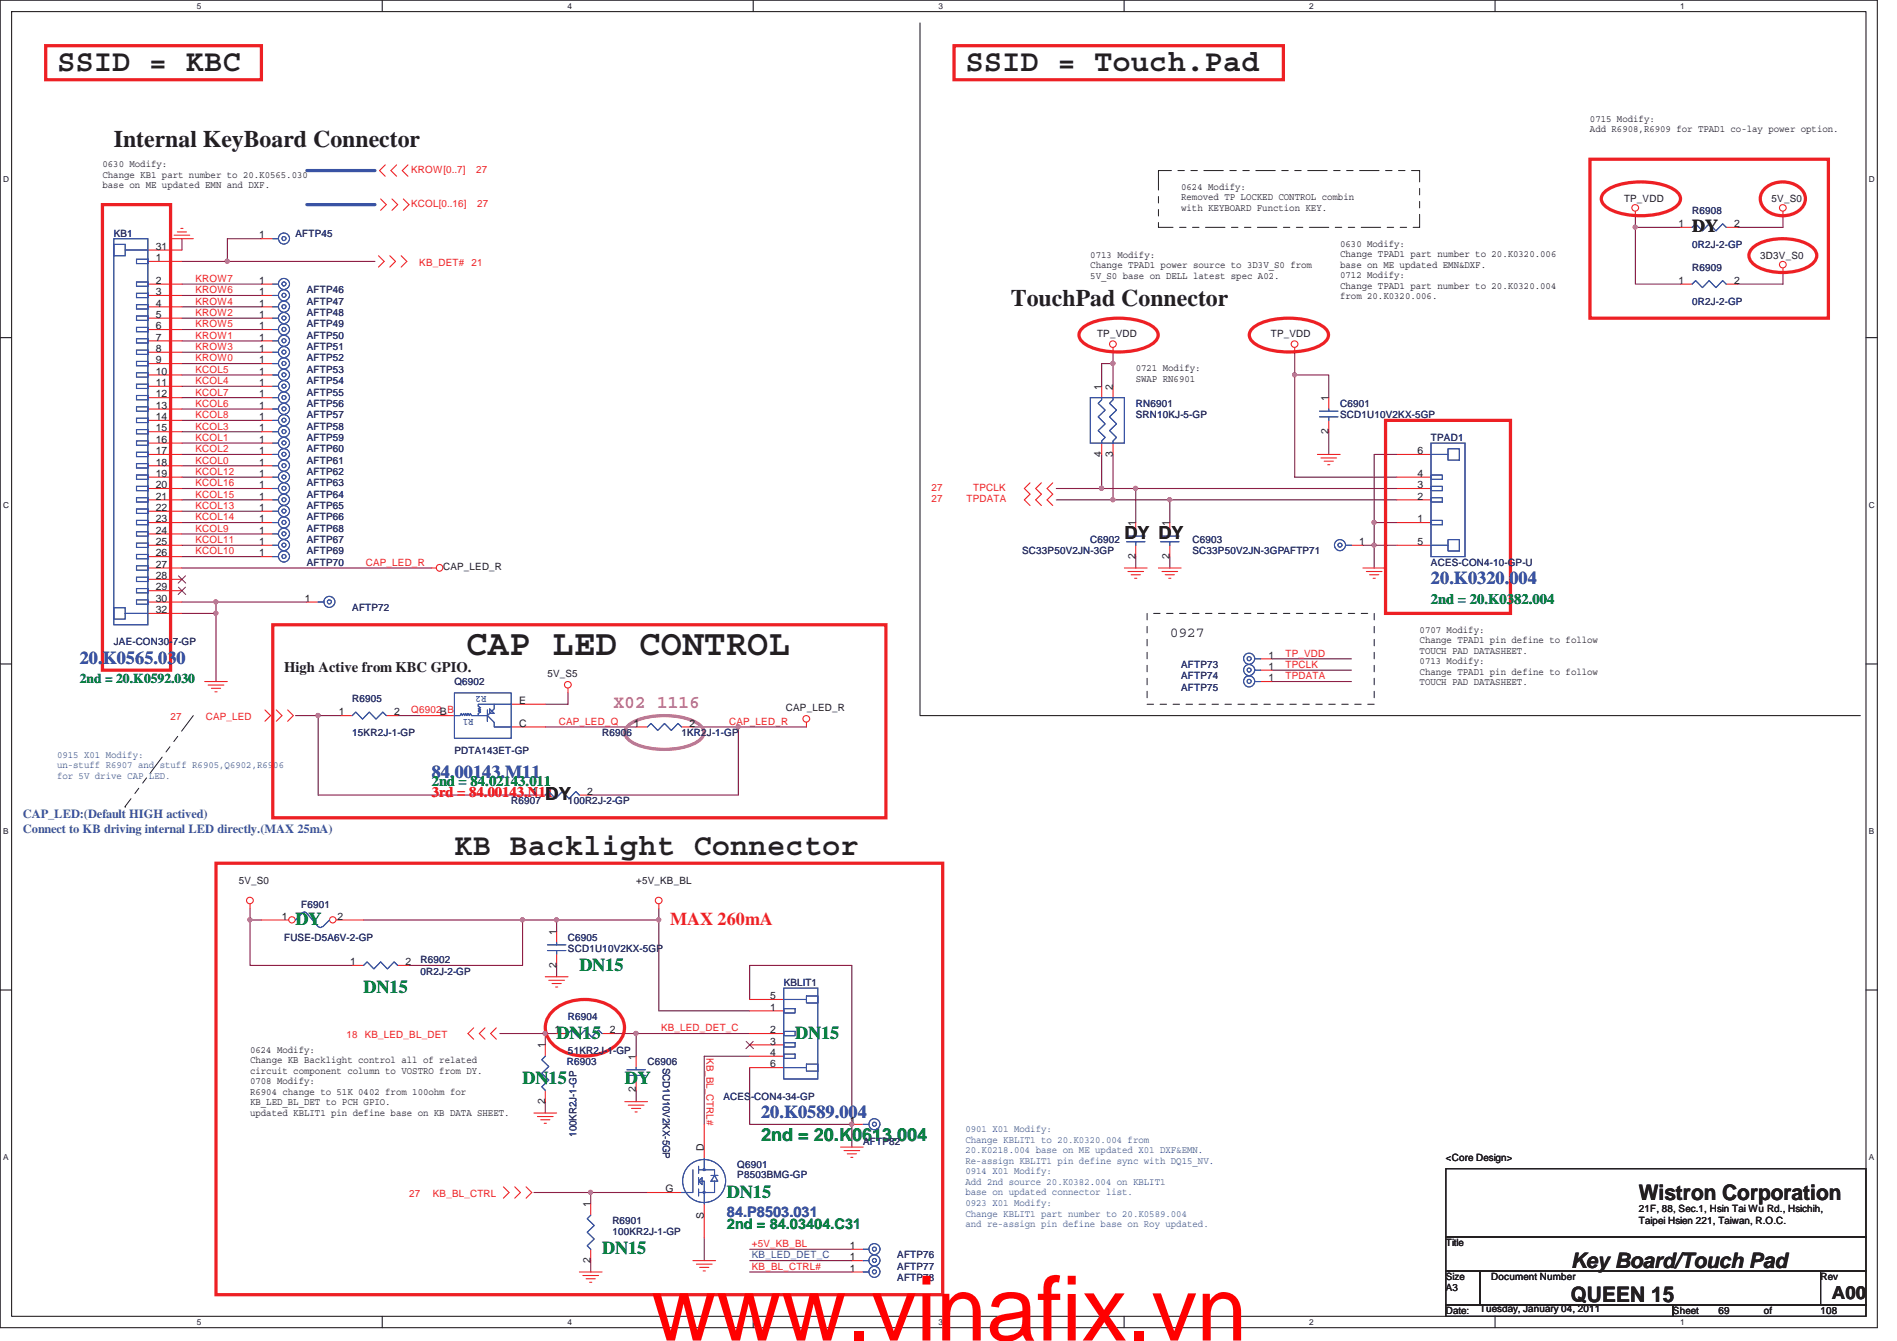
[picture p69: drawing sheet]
<svg xmlns="http://www.w3.org/2000/svg" width="297mm" height="210mm" viewBox="0 0 297 210" stroke-linecap="round" stroke-linejoin="round" font-family="sans-serif">
<defs><g id="words">
<text font-size="14.1" fill="#f00" x="102" y="209.9">www.vinafix.vn</text>
<text font-size="5.7" fill="#231f20" x="72.9" y="102.5">CAP LED CONTROL</text>
<g font-size="4.8" fill="#231f20">
<text x="8.9" y="11.2">SSID = KBC</text>
<text x="151.2" y="11.2">SSID = Touch.Pad</text>
<text x="71.2" y="133.9">KB Backlight Connector</text>
</g>
<g font-size="3.7" fill="#231f20">
<text x="17.8" y="23">Internal KeyBoard Connector</text>
<text x="158.3" y="47.9">TouchPad Connector</text>
</g>
<g font-size="3.3" fill="#231f20">
<text x="256.6" y="187.9">Wistron Corporation</text>
<text x="246" y="203.9">QUEEN 15</text>
<text x="246" y="198.5">Key Board/Touch Pad</text>
</g>
<g font-size="2.8" fill="#231f20">
<text x="265" y="36.4">DY</text>
<text x="176.1" y="84.5">DY DY</text>
<text x="85.4" y="125.3">DY</text>
<text x="286.8" y="203.4">A00</text>
</g>
<g font-size="2.8" fill="#3953a4">
<text x="224.1" y="91.5">20.K0320.004</text>
<text x="12.5" y="104">20.K0565.030</text>
<text x="67.6" y="121.7">84.00143.M11</text>
<text x="119.2" y="175.1">20.K0589.004</text>
</g>
<text font-size="2.8" fill="#b9529f" x="96.1" y="110.9">X02 1116</text>
<g font-size="2.8" fill="#098040">
<text x="46.3" y="144.9">DY</text>
<text x="56.9" y="155.5">DN15</text>
<text x="90.7" y="152">DN15</text>
<text x="87.2" y="162.6">DN15</text>
<text x="124.5" y="162.6">DN15</text>
<text x="81.8" y="169.8">DN15</text>
<text x="97.8" y="169.8">DY</text>
<text x="119.2" y="178.7">2nd = 20.K0613.004</text>
<text x="113.8" y="187.5">DN15</text>
<text x="94.3" y="196.4">DN15</text>
</g>
<text font-size="2.8" fill="#ed2024" x="104.9" y="144.9">MAX 260mA</text>
<g font-size="2.3" fill="#098040">
<text x="224.1" y="94.6">2nd = 20.K0382.004</text>
<text x="67.6" y="123.1">2nd = 84.02143.011</text>
<text x="113.8" y="192.4">2nd = 84.03404.C31</text>
</g>
<g font-size="2.3" fill="#231f20">
<text x="183.2" y="99.7">0927</text>
<text x="44.5" y="105.3">High Active from KBC GPIO.</text>
</g>
<text font-size="2.3" fill="#ed2024" x="67.6" y="124.8">3rd = 84.00143.N11</text>
<text font-size="2.3" fill="#3953a4" x="113.8" y="190.6">84.P8503.031</text>
<text font-size="2.1" fill="#098040" x="12.5" y="106.9">2nd = 20.K0592.030</text>
<g font-size="1.9" fill="#3953a4">
<text x="3.6" y="128.1">CAP_LED:(Default HIGH actived)</text>
<text x="3.6" y="130.4">Connect to KB driving internal LED directly.(MAX 25mA)</text>
</g>
<g font-size="1.6" fill="#231f20">
<text x="249" y="19">0715 Modify:</text>
<text x="249" y="20.7">Add R6908,R6909 for TPAD1 co-lay power option.</text>
<text x="16" y="26.2">0630 Modify:</text>
<text x="16" y="27.8">Change KB1 part number to 20.K0565.030</text>
<text x="16" y="29.5">base on ME updated EMN and DXF.</text>
<text x="185" y="29.7">0624 Modify:</text>
<text x="185" y="31.4">Removed TP LOCKED CONTROL combin</text>
<text x="185" y="33">with KEYBOARD Function KEY.</text>
<text x="254.3" y="31.7">TP_VDD</text>
<text x="262.8" y="35.6">1</text>
<text x="271.5" y="35.6">2</text>
<text x="277.4" y="31.7">5V_S0</text>
<text x="24.4" y="40.9">1</text>
<text x="24.4" y="39.1">31</text>
<text x="40.6" y="37.3">1</text>
<text x="170.7" y="40.4">0713 Modify:</text>
<text x="209.8" y="38.6">0630 Modify:</text>
<text x="209.8" y="40.3">Change TPAD1 part number to 20.K0320.006</text>
<text x="209.8" y="41.9">base on ME updated EMN&amp;DXF.</text>
<text x="275.6" y="40.6">3D3V_S0</text>
<text x="24.4" y="44.4">2</text>
<text x="24.4" y="46.2">3</text>
<text x="40.6" y="46.2">1</text>
<text x="40.6" y="44.4">1</text>
<text x="170.7" y="42">Change TPAD1 power source to 3D3V_S0 from</text>
<text x="170.7" y="43.7">5V_S0 base on DELL latest spec A02.</text>
<text x="209.8" y="43.6">0712 Modify:</text>
<text x="209.8" y="45.2">Change TPAD1 part number to 20.K0320.004</text>
<text x="209.8" y="46.9">from 20.K0320.006.</text>
<text x="262.8" y="44.4">1</text>
<text x="271.5" y="44.4">2</text>
<text x="24.4" y="48">4</text>
<text x="24.4" y="49.8">5</text>
<text x="24.4" y="51.6">6</text>
<text x="24.4" y="53.3">7</text>
<text x="40.6" y="53.3">1</text>
<text x="40.6" y="49.8">1</text>
<text x="40.6" y="51.6">1</text>
<text x="40.6" y="48">1</text>
<text x="171.8" y="52.7">TP_VDD</text>
<text x="199" y="52.7">TP_VDD</text>
<text x="24.4" y="55.1">8</text>
<text x="24.4" y="56.9">9</text>
<text x="24.4" y="58.7">10</text>
<text x="40.6" y="55.1">1</text>
<text x="40.6" y="58.7">1</text>
<text x="40.6" y="56.9">1</text>
<text x="177.8" y="58.2">0721 Modify:</text>
<text x="177.8" y="59.8">SWAP RN6901</text>
<text x="24.4" y="60.4">11</text>
<text x="24.4" y="62.2">12</text>
<text x="24.4" y="64">13</text>
<text x="24.4" y="65.8">14</text>
<text x="40.6" y="64">1</text>
<text x="40.6" y="62.2">1</text>
<text x="40.6" y="65.8">1</text>
<text x="40.6" y="60.4">1</text>
<text x="172.5" y="61" transform="rotate(-90 172.5 61)">1</text>
<text x="174.2" y="61" transform="rotate(-90 174.2 61)">2</text>
<text x="208" y="62.8" transform="rotate(-90 208 62.8)">1</text>
<text x="24.4" y="67.6">15</text>
<text x="24.4" y="69.3">16</text>
<text x="24.4" y="71.1">17</text>
<text x="40.6" y="69.3">1</text>
<text x="40.6" y="67.6">1</text>
<text x="40.6" y="71.1">1</text>
<text x="172.5" y="71.5" transform="rotate(-90 172.5 71.5)">4</text>
<text x="174.2" y="71.5" transform="rotate(-90 174.2 71.5)">3</text>
<text x="208" y="67.9" transform="rotate(-90 208 67.9)">2</text>
<text x="222" y="71.1">6</text>
<text x="24.4" y="72.9">18</text>
<text x="24.4" y="74.7">19</text>
<text x="24.4" y="76.5">20</text>
<text x="40.6" y="72.9">1</text>
<text x="40.6" y="76.5">1</text>
<text x="40.6" y="74.7">1</text>
<text x="222" y="76.5">3</text>
<text x="222" y="74.7">4</text>
<text x="24.4" y="78.2">21</text>
<text x="24.4" y="80">22</text>
<text x="24.4" y="81.8">23</text>
<text x="24.4" y="83.6">24</text>
<text x="40.6" y="78.2">1</text>
<text x="40.6" y="81.8">1</text>
<text x="40.6" y="80">1</text>
<text x="40.6" y="83.6">1</text>
<text x="177.8" y="82.4" transform="rotate(-90 177.8 82.4)">1</text>
<text x="183.1" y="82.4" transform="rotate(-90 183.1 82.4)">1</text>
<text x="222" y="81.8">1</text>
<text x="222" y="78.2">2</text>
<text x="24.4" y="85.3">25</text>
<text x="24.4" y="87.1">26</text>
<text x="24.4" y="88.9">27</text>
<text x="40.6" y="87.1">1</text>
<text x="40.6" y="85.3">1</text>
<text x="69.4" y="89.3">CAP_LED_R</text>
<text x="177.8" y="87.5" transform="rotate(-90 177.8 87.5)">2</text>
<text x="183.1" y="87.5" transform="rotate(-90 183.1 87.5)">2</text>
<text x="212.8" y="85.3">1</text>
<text x="222" y="85.3">5</text>
<text x="24.4" y="90.7">28</text>
<text x="24.4" y="92.5">29</text>
<text x="24.4" y="94.2">30</text>
<text x="47.7" y="94.2">1</text>
<text x="24.4" y="96">32</text>
<text x="222.3" y="99.1">0707 Modify:</text>
<text x="222.3" y="100.7">Change TPAD1 pin define to follow</text>
<text x="85.7" y="106">5V_S5</text>
<text x="198.6" y="106.7">1</text>
<text x="198.6" y="103.1">1</text>
<text x="198.6" y="104.9">1</text>
<text x="222.3" y="102.4">TOUCH PAD DATASHEET.</text>
<text x="222.3" y="104">0713 Modify:</text>
<text x="222.3" y="105.7">Change TPAD1 pin define to follow</text>
<text x="222.3" y="107.3">TOUCH PAD DATASHEET.</text>
<text x="53" y="112">1</text>
<text x="61.7" y="112">2</text>
<text x="68.9" y="112">B</text>
<text x="81.3" y="110.2">E</text>
<text x="81.3" y="113.8">C</text>
<text x="99.3" y="113.8">1</text>
<text x="107.9" y="113.8">2</text>
<text x="123.1" y="111.4">CAP_LED_R</text>
<text x="83.3" y="124.5">1</text>
<text x="91.9" y="124.5">2</text>
<text x="37.4" y="138.4">5V_S0</text>
<text x="99.6" y="138.4">+5V_KB_BL</text>
<text x="44.2" y="144">1</text>
<text x="52.8" y="144">2</text>
<text x="87.1" y="146.4" transform="rotate(-90 87.1 146.4)">1</text>
<text x="54.8" y="151.1">1</text>
<text x="63.5" y="151.1">2</text>
<text x="87.1" y="151.5" transform="rotate(-90 87.1 151.5)">2</text>
<text x="86.8" y="161.8">1</text>
<text x="95.5" y="161.8">2</text>
<text x="120.6" y="158.2">1</text>
<text x="120.6" y="161.8">2</text>
<text x="120.6" y="156.5">5</text>
<text x="39.2" y="164.8">0624 Modify:</text>
<text x="39.2" y="166.5">Change KB Backlight control all of related</text>
<text x="85.3" y="164.2" transform="rotate(-90 85.3 164.2)">1</text>
<text x="99.6" y="165.9" transform="rotate(-90 99.6 165.9)">1</text>
<text x="120.6" y="163.6">3</text>
<text x="120.6" y="165.4">4</text>
<text x="120.6" y="167.1">6</text>
<text x="39.2" y="168.1">circuit component column to VOSTRO from DY.</text>
<text x="39.2" y="169.8">0708 Modify:</text>
<text x="39.2" y="171.4">R6904 change to 51K 0402 from 100ohm for</text>
<text x="39.2" y="173.1">KB_LED_BL_DET to PCH GPIO.</text>
<text x="85.3" y="172.8" transform="rotate(-90 85.3 172.8)">2</text>
<text x="99.6" y="171.1" transform="rotate(-90 99.6 171.1)">2</text>
<text x="39.2" y="174.7">updated KBLIT1 pin define base on KB DATA SHEET.</text>
<text x="133.1" y="176">1</text>
<text x="110.2" y="180.2" transform="rotate(-90 110.2 180.2)">D</text>
<text x="226.4" y="181.8">&lt;Core Design&gt;</text>
<text x="92.5" y="189.1" transform="rotate(-90 92.5 189.1)">1</text>
<text x="104.2" y="186.7">G</text>
<text x="110.2" y="190.8" transform="rotate(-90 110.2 190.8)">S</text>
<text x="256.6" y="189.8">21F, 88, Sec.1, Hsin Tai Wu Rd., Hsichih,</text>
<text x="256.6" y="191.6">Taipei Hsien 221, Taiwan, R.O.C.</text>
<text x="92.5" y="197.7" transform="rotate(-90 92.5 197.7)">2</text>
<text x="133.1" y="197.4">1</text>
<text x="133.1" y="195.6">1</text>
<text x="226.4" y="195.1">Title</text>
<text x="133.1" y="199.1">1</text>
<text x="226.4" y="200.4">Size</text>
<text x="226.4" y="202.2">A3</text>
<text x="233.5" y="200.4">Document Number</text>
<text x="285.1" y="200.4">Rev</text>
<text x="226.4" y="205.8">Date:</text>
<text x="231.7" y="205.4">Tuesday, January 04, 2011</text>
<text x="262" y="205.8">Sheet</text>
<text x="269.1" y="205.8">69</text>
<text x="276.2" y="205.8">of</text>
<text x="285.1" y="205.8">108</text>
</g>
<g font-size="1.6" fill="#ed2024">
<text x="64.4" y="27.1">KROW[0..7]</text>
<text x="74.5" y="27.1">27</text>
<text x="64.4" y="32.4">KCOL[0..16]</text>
<text x="74.7" y="32.4">27</text>
<text x="65.7" y="41.7">KB_DET#</text>
<text x="73.8" y="41.7">21</text>
<text x="30.6" y="44.2">KROW7</text>
<text x="30.6" y="47.7">KROW4</text>
<text x="30.6" y="45.9">KROW6</text>
<text x="30.6" y="51.3">KROW5</text>
<text x="30.6" y="49.5">KROW2</text>
<text x="30.6" y="53">KROW1</text>
<text x="30.6" y="58.4">KCOL5</text>
<text x="30.6" y="56.6">KROW0</text>
<text x="30.6" y="54.8">KROW3</text>
<text x="30.6" y="60.2">KCOL4</text>
<text x="30.6" y="65.5">KCOL8</text>
<text x="30.6" y="63.7">KCOL6</text>
<text x="30.6" y="61.9">KCOL7</text>
<text x="30.6" y="67.3">KCOL3</text>
<text x="30.6" y="70.8">KCOL2</text>
<text x="30.6" y="69">KCOL1</text>
<text x="30.6" y="74.4">KCOL12</text>
<text x="30.6" y="72.6">KCOL0</text>
<text x="30.6" y="77.9">KCOL15</text>
<text x="30.6" y="76.2">KCOL16</text>
<text x="145.8" y="76.9">27</text>
<text x="152.4" y="76.9">TPCLK</text>
<text x="30.6" y="79.7">KCOL13</text>
<text x="30.6" y="83.3">KCOL9</text>
<text x="30.6" y="81.5">KCOL14</text>
<text x="145.8" y="78.7">27</text>
<text x="151.3" y="78.7">TPDATA</text>
<text x="30.6" y="86.8">KCOL10</text>
<text x="30.6" y="85">KCOL11</text>
<text x="57.3" y="88.6">CAP_LED_R</text>
<text x="201.3" y="106.4">TPDATA</text>
<text x="201.3" y="102.8">TP_VDD</text>
<text x="201.3" y="104.6">TPCLK</text>
<text x="26.7" y="112.8">27</text>
<text x="32.2" y="112.8">CAP_LED</text>
<text x="64.4" y="111.7">Q6902_B</text>
<text x="87.5" y="113.5">CAP_LED_Q</text>
<text x="114.2" y="113.5">CAP_LED_R</text>
<text x="103.5" y="161.5">KB_LED_DET_C</text>
<text x="54.3" y="162.6">18 KB_LED_BL_DET</text>
<text x="110.6" y="165.7" transform="rotate(90 110.6 165.7)">KB_BL_CTRL#</text>
<text x="64" y="187.4">27</text>
<text x="67.8" y="187.4">KB_BL_CTRL</text>
<text x="117.7" y="195.3">+5V_KB_BL</text>
<text x="117.7" y="198.8">KB_BL_CTRL#</text>
</g>
<g font-size="1.6" fill="#282973">
<text x="265" y="33.5">R6908</text>
<text x="17.8" y="37">KB1</text>
<text x="46.3" y="37">AFTP45</text>
<text x="265" y="38.8">0R2J-2-GP</text>
<text x="48" y="47.7">AFTP47</text>
<text x="48" y="45.9">AFTP46</text>
<text x="265" y="42.4">R6909</text>
<text x="265" y="47.7">0R2J-2-GP</text>
<text x="48" y="51.3">AFTP49</text>
<text x="48" y="53">AFTP50</text>
<text x="48" y="49.5">AFTP48</text>
<text x="48" y="54.8">AFTP51</text>
<text x="48" y="56.6">AFTP52</text>
<text x="48" y="58.4">AFTP53</text>
<text x="48" y="65.5">AFTP57</text>
<text x="48" y="60.2">AFTP54</text>
<text x="48" y="63.7">AFTP56</text>
<text x="48" y="61.9">AFTP55</text>
<text x="177.8" y="63.7">RN6901</text>
<text x="177.8" y="65.5">SRN10KJ-5-GP</text>
<text x="209.8" y="63.7">C6901</text>
<text x="209.8" y="65.5">SCD1U10V2KX-5GP</text>
<text x="48" y="70.8">AFTP60</text>
<text x="48" y="69">AFTP59</text>
<text x="48" y="67.3">AFTP58</text>
<text x="224.1" y="69">TPAD1</text>
<text x="48" y="74.4">AFTP62</text>
<text x="48" y="72.6">AFTP61</text>
<text x="48" y="77.9">AFTP64</text>
<text x="48" y="76.2">AFTP63</text>
<text x="48" y="79.7">AFTP65</text>
<text x="48" y="83.3">AFTP68</text>
<text x="48" y="81.5">AFTP66</text>
<text x="48" y="85">AFTP67</text>
<text x="48" y="88.6">AFTP70</text>
<text x="48" y="86.8">AFTP69</text>
<text x="160.1" y="86.8">SC33P50V2JN-3GP</text>
<text x="170.7" y="85">C6902</text>
<text x="186.7" y="85">C6903</text>
<text x="186.7" y="86.8">SC33P50V2JN-3GPAFTP71</text>
<text x="224.1" y="88.6">ACES-CON4-10-GP-U</text>
<text x="55.2" y="95.7">AFTP72</text>
<text x="17.8" y="101">JAE-CON30-7-GP</text>
<text x="71.2" y="107.3">Q6902</text>
<text x="185" y="104.6">AFTP73</text>
<text x="185" y="106.4">AFTP74</text>
<text x="55.2" y="109.9">R6905</text>
<text x="185" y="108.2">AFTP75</text>
<text x="55.2" y="115.3">15KR2J-1-GP</text>
<text x="71.2" y="118.1">PDTA143ET-GP</text>
<text x="94.3" y="115.3">R6906</text>
<text x="106.7" y="115.3">1KR2J-1-GP</text>
<text x="80" y="125.9">R6907</text>
<text x="88.9" y="125.9">100R2J-2-GP</text>
<text x="47.2" y="142.1">F6901</text>
<text x="44.5" y="147.3">FUSE-D5A6V-2-GP</text>
<text x="88.9" y="147.3">C6905</text>
<text x="88.9" y="149.1">SCD1U10V2KX-5GP</text>
<text x="65.8" y="150.8">R6902</text>
<text x="65.8" y="152.6">0R2J-2-GP</text>
<text x="122.7" y="154.4">KBLIT1</text>
<text x="88.9" y="159.7">R6904</text>
<text x="88.8" y="166.8">R6903</text>
<text x="88.9" y="165.1">51KR2J-1-GP</text>
<text x="101.4" y="166.8">C6906</text>
<text x="103.8" y="167.2" transform="rotate(90 103.8 167.2)">SCD1U10V2KX-5GP</text>
<text x="113.3" y="172.2">ACES-CON4-34-GP</text>
<text x="90.3" y="178" transform="rotate(-90 90.3 178)">100KR2J-1-GP</text>
<text x="135.2" y="179.3">AFTP82</text>
<text x="115.4" y="182.8">Q6901</text>
<text x="115.4" y="184.4">P8503BMG-GP</text>
<text x="95.9" y="191.7">R6901</text>
<text x="95.9" y="193.3">100KR2J-1-GP</text>
<text x="140.5" y="197.1">AFTP76</text>
<text x="140.5" y="198.8">AFTP77</text>
<text x="140.5" y="200.6">AFTP78</text>
</g>
<g font-size="1.6" fill="#3953a4">
<text x="74.2" y="112.5" transform="rotate(180 74.2 112.5)">R1</text>
<text x="76.2" y="109" transform="rotate(180 76.2 109)">R2</text>
<text x="8.9" y="118.6">0915 X01 Modify:</text>
<text x="8.9" y="120.3">un-stuff R6907 and stuff R6905,Q6902,R6906</text>
<text x="8.9" y="121.9">for 5V drive CAP LED.</text>
<text x="151.2" y="177.3">0901 X01 Modify:</text>
<text x="151.2" y="178.9">Change KBLIT1 to 20.K0320.004 from</text>
<text x="151.2" y="180.6">20.K0218.004 base on ME updated X01 DXF&amp;EMN.</text>
<text x="151.2" y="182.2">Re-assign KBLIT1 pin define sync with DQ15_NV.</text>
<text x="151.2" y="183.9">0914 X01 Modify:</text>
<text x="151.2" y="185.5">Add 2nd source 20.K0382.004 on KBLIT1</text>
<text x="151.2" y="187.2">base on updated connector list.</text>
<text x="151.2" y="188.8">0923 X01 Modify:</text>
<text x="151.2" y="190.5">Change KBLIT1 part number to 20.K0589.004</text>
<text x="117.7" y="197.1">KB_LED_DET_C</text>
<text x="151.2" y="192.1">and re-assign pin define base on Roy updated.</text>
</g>
<g font-size="1.3" fill="#231f20">
<text x="30.8" y="1.4">5</text>
<text x="88.9" y="1.4">4</text>
<text x="146.9" y="1.4">3</text>
<text x="205" y="1.4">2</text>
<text x="263.1" y="1.4">1</text>
<text x=".5" y="28.5">D</text>
<text x="292.6" y="28.5">D</text>
<text x=".5" y="79.5">C</text>
<text x="292.6" y="79.5">C</text>
<text x=".5" y="130.6">B</text>
<text x="292.6" y="130.6">B</text>
<text x=".5" y="181.7">A</text>
<text x="292.6" y="181.7">A</text>
<text x="30.8" y="207.4">5</text>
<text x="88.9" y="207.4">4</text>
<text x="146.9" y="207.4">3</text>
<text x="205" y="207.4">2</text>
<text x="263.1" y="207.4">1</text>
</g>
</g></defs>
<path d="M0 0h294v207.9h-294zM1.8 1.8h290.4v204.3h-290.4z" fill="none" stroke="#231f20" stroke-width=".17"/>
<g fill="#fff">
<path d="M30.8 .2h.7v1.4h-.7z"/>
<path d="M30.8 206.3h.7v1.4h-.7z"/>
</g>
<path d="M59.9 0v1.8M59.9 206.1v1.8" fill="none" stroke="#231f20" stroke-width=".17"/>
<g fill="#fff">
<path d="M88.9 .2h.6v1.4h-.6z"/>
<path d="M88.9 206.3h.6v1.4h-.6z"/>
</g>
<path d="M117.9 0v1.8M117.9 206.1v1.8" fill="none" stroke="#231f20" stroke-width=".17"/>
<g fill="#fff">
<path d="M146.9 .2h.7v1.4h-.7z"/>
<path d="M146.9 206.3h.7v1.4h-.7z"/>
</g>
<path d="M176 0v1.8M176 206.1v1.8" fill="none" stroke="#231f20" stroke-width=".17"/>
<g fill="#fff">
<path d="M205 .2h.7v1.4h-.7z"/>
<path d="M205 206.3h.7v1.4h-.7z"/>
</g>
<path d="M234.1 0v1.8M234.1 206.1v1.8" fill="none" stroke="#231f20" stroke-width=".17"/>
<g fill="#fff">
<path d="M263.1 .2h.7v1.4h-.7z"/>
<path d="M263.1 206.3h.7v1.4h-.7z"/>
<path d="M.5 27.3h.9v1.4h-.9z"/>
<path d="M292.6 27.3h.9v1.4h-.9z"/>
<path d="M.5 78.4h.9v1.4h-.9z"/>
<path d="M292.6 78.4h.9v1.4h-.9z"/>
</g>
<path d="M0 52.9h1.8M292.2 52.9h1.8" fill="none" stroke="#231f20" stroke-width=".17"/>
<g fill="#fff">
<path d="M.5 129.5h.8v1.4h-.8z"/>
<path d="M292.6 129.5h.9v1.4h-.9z"/>
</g>
<path d="M0 104h1.8M292.2 104h1.8" fill="none" stroke="#231f20" stroke-width=".17"/>
<g fill="#fff">
<path d="M.5 180.5h.8v1.4h-.8z"/>
<path d="M292.6 180.5h.9v1.4h-.9z"/>
</g>
<path d="M0 155h1.8M292.2 155h1.8" fill="none" stroke="#231f20" stroke-width=".17"/>
<path d="M28.5 44.5h12.4M28.5 51.6h12.4M28.5 60.5h12.4M28.5 67.6h12.4M28.5 74.7h12.4M28.5 80h12.4M28.5 87.2h12.4M215.2 85.4v3.5" fill="none" stroke="#7f1442" stroke-width=".17"/>
<circle cx="215.2" cy="85.4" r=".32" fill="#b9529f"/>
<circle cx="215.2" cy="85.4" r=".32" fill="none" stroke="#b9529f" stroke-width=".17"/>
<path d="M35.6 37.4h5.3M28.5 58.7h12.4M35.6 40.9h23.1M33.8 94.3h14.2" fill="none" stroke="#7f1442" stroke-width=".17"/>
<circle cx="35.6" cy="40.9" r=".32" fill="#b9529f"/>
<circle cx="35.6" cy="40.9" r=".32" fill="none" stroke="#b9529f" stroke-width=".17"/>
<path d="M28.5 65.8h12.4M28.5 85.4h12.4M33.8 96.1v10.6" fill="none" stroke="#7f1442" stroke-width=".17"/>
<circle cx="33.8" cy="96" r=".32" fill="#b9529f"/>
<circle cx="33.8" cy="96" r=".32" fill="none" stroke="#b9529f" stroke-width=".17"/>
<g fill="none" stroke="#7f1442" stroke-width=".17">
<path d="M35.6 37.4v3.5h-7.1M28.5 49.8h12.4M28.5 48h12.4M28.5 55.2h12.4M28.5 56.9h12.4M202.7 58.7v16M28.5 72.9h12.4M28.5 64h12.4M28.5 71.2h12.4M28.5 78.3h12.4M28.5 62.3h12.4M28.5 83.6h12.4"/>
<path d="M28.5 94.3h5.3M28.5 81.8h12.4M215.2 85.4h3.5M199.2 106.7h12.4M199.2 103.2h12.4M199.2 104.9h12.4"/>
</g>
<path d="M48 26.7h10.7M48 32h10.7" fill="none" stroke="#3953a4" stroke-width=".51"/>
<circle cx="202.7" cy="58.7" r=".32" fill="#b9529f"/>
<circle cx="202.7" cy="58.7" r=".32" fill="none" stroke="#b9529f" stroke-width=".17"/>
<path d="M28.5 46.3h12.4M28.5 53.4h12.4M202.7 55.2v3.5h5.4v3.6M28.5 69.4h12.4M28.5 76.5h12.4M208.1 67.6v3.6M215.2 71.2h3.5M28.5 88.9h39.1M215.2 81.8v3.6h-1.8" fill="none" stroke="#7f1442" stroke-width=".17"/>
<circle cx="215.2" cy="81.8" r=".32" fill="#b9529f"/>
<circle cx="215.2" cy="81.8" r=".32" fill="none" stroke="#b9529f" stroke-width=".17"/>
<path d="M33.8 94.3v1.8h-5.3" fill="none" stroke="#7f1442" stroke-width=".17"/>
<circle cx="33.8" cy="94.2" r=".32" fill="#b9529f"/>
<circle cx="33.8" cy="94.2" r=".32" fill="none" stroke="#b9529f" stroke-width=".17"/>
<path d="M28.5 37.4v1.8M174.3 71.2v7.1h-8.9M183.2 78.3h35.5M202.7 74.7h16" fill="none" stroke="#7f1442" stroke-width=".17"/>
<circle cx="183.1" cy="78.2" r=".32" fill="#b9529f"/>
<circle cx="183.1" cy="78.2" r=".32" fill="none" stroke="#b9529f" stroke-width=".17"/>
<path d="M172.5 76.5h5.3v5.3" fill="none" stroke="#7f1442" stroke-width=".17"/>
<circle cx="172.5" cy="76.5" r=".32" fill="#b9529f"/>
<circle cx="172.5" cy="76.5" r=".32" fill="none" stroke="#b9529f" stroke-width=".17"/>
<path d="M177.8 76.5h40.9" fill="none" stroke="#7f1442" stroke-width=".17"/>
<circle cx="177.8" cy="76.5" r=".32" fill="#b9529f"/>
<circle cx="177.8" cy="76.5" r=".32" fill="none" stroke="#b9529f" stroke-width=".17"/>
<path d="M172.5 71.2v5.3M174.3 78.3h8.9v3.5" fill="none" stroke="#7f1442" stroke-width=".17"/>
<circle cx="174.3" cy="78.2" r=".32" fill="#b9529f"/>
<circle cx="174.3" cy="78.2" r=".32" fill="none" stroke="#b9529f" stroke-width=".17"/>
<path d="M172.5 60.5v-3.6h1.8v3.6M183.2 87.2v1.7" fill="none" stroke="#7f1442" stroke-width=".17"/>
<circle cx="174.3" cy="56.9" r=".32" fill="#b9529f"/>
<circle cx="174.3" cy="56.9" r=".32" fill="none" stroke="#b9529f" stroke-width=".17"/>
<path d="M165.4 76.5h7.1M177.8 87.2v1.7" fill="none" stroke="#7f1442" stroke-width=".17"/>
<circle cx="172.5" cy="76.5" r=".32" fill="#b9529f"/>
<circle cx="172.5" cy="76.5" r=".32" fill="none" stroke="#b9529f" stroke-width=".17"/>
<path d="M256.1 33.8v1.8h7.1M256.1 35.6v8.9h7.1M279.2 33.8v1.8h-7.1M174.3 55.2v1.7M279.2 42.7v1.8h-7.1M215.2 71.2v10.6h3.5" fill="none" stroke="#7f1442" stroke-width=".17"/>
<circle cx="256" cy="35.6" r=".32" fill="#b9529f"/>
<circle cx="256" cy="35.6" r=".32" fill="none" stroke="#b9529f" stroke-width=".17"/>
<path d="M49.8 112.1v12.4" fill="none" stroke="#7f1442" stroke-width=".17"/>
<circle cx="49.8" cy="112" r=".32" fill="#b9529f"/>
<circle cx="49.8" cy="112" r=".32" fill="none" stroke="#b9529f" stroke-width=".17"/>
<path d="M46.3 112.1h7.1M88.9 108.5v1.8h-3.5M108.5 113.8h7.1v10.7h-23.1M115.6 113.8h10.7" fill="none" stroke="#7f1442" stroke-width=".17"/>
<circle cx="115.6" cy="113.8" r=".32" fill="#b9529f"/>
<circle cx="115.6" cy="113.8" r=".32" fill="none" stroke="#b9529f" stroke-width=".17"/>
<path d="M62.3 112.1h3.5M85.4 113.8h14.2M49.8 124.5h33.8M117.4 151.2h16v24.9" fill="none" stroke="#7f1442" stroke-width=".17"/>
<circle cx="133.4" cy="176" r=".32" fill="#b9529f"/>
<circle cx="133.4" cy="176" r=".32" fill="none" stroke="#b9529f" stroke-width=".17"/>
<path d="M85.4 172.5v1.8M85.4 161.8v1.8M96.1 161.8h3.5v3.6M99.6 161.8h17.8M99.6 170.7v1.8" fill="none" stroke="#7f1442" stroke-width=".17"/>
<circle cx="99.6" cy="161.8" r=".32" fill="#b9529f"/>
<circle cx="99.6" cy="161.8" r=".32" fill="none" stroke="#b9529f" stroke-width=".17"/>
<path d="M85.4 161.8h1.8" fill="none" stroke="#7f1442" stroke-width=".17"/>
<circle cx="85.4" cy="161.8" r=".32" fill="#b9529f"/>
<circle cx="85.4" cy="161.8" r=".32" fill="none" stroke="#b9529f" stroke-width=".17"/>
<path d="M81.8 144.1v7.1h-17.8M78.3 161.8h7.1M110.3 165.4v10.7" fill="none" stroke="#7f1442" stroke-width=".17"/>
<circle cx="81.8" cy="144" r=".32" fill="#b9529f"/>
<circle cx="81.8" cy="144" r=".32" fill="none" stroke="#b9529f" stroke-width=".17"/>
<path d="M56.9 144.1h24.9M103.2 142.3v16" fill="none" stroke="#7f1442" stroke-width=".17"/>
<circle cx="103.1" cy="144" r=".32" fill="#b9529f"/>
<circle cx="103.1" cy="144" r=".32" fill="none" stroke="#b9529f" stroke-width=".17"/>
<path d="M39.2 144.1v7.1h16M103.2 158.3h14.2" fill="none" stroke="#7f1442" stroke-width=".17"/>
<circle cx="39.1" cy="144" r=".32" fill="#b9529f"/>
<circle cx="39.1" cy="144" r=".32" fill="none" stroke="#b9529f" stroke-width=".17"/>
<path d="M81.8 144.1h5.4M87.2 144.1h16M87.2 144.1v1.7M110.3 193.8v3.6" fill="none" stroke="#7f1442" stroke-width=".17"/>
<circle cx="87.1" cy="144" r=".32" fill="#b9529f"/>
<circle cx="87.1" cy="144" r=".32" fill="none" stroke="#b9529f" stroke-width=".17"/>
<path d="M87.2 151.2v1.7M92.5 186.7h8.9" fill="none" stroke="#7f1442" stroke-width=".17"/>
<circle cx="92.5" cy="186.7" r=".32" fill="#b9529f"/>
<circle cx="92.5" cy="186.7" r=".32" fill="none" stroke="#b9529f" stroke-width=".17"/>
<path d="M39.2 142.3v1.8h1.7M117.4 151.2v5.3M110.3 165.4h7.1M117.4 167.2v8.9h16v3.5M83.6 186.7h8.9v1.8M92.5 197.4v1.8M117.4 195.6h16M117.4 199.2h16M117.4 197.4h16" fill="none" stroke="#7f1442" stroke-width=".17"/>
<g fill="none" stroke="#ed2024" stroke-width=".17">
<path d="M23.2 39.2h5.3M26.7 37.4h3.6M27.3 36.8h2.4M27.8 36.3h1.4M28.3 35.8h.4M59.6 31.2l.9 .8-.9 .9M60.3 25.8l-.9 .9 .9 .9M61.4 31.2l.9 .8-.9 .9M62.1 25.8l-.9 .9 .9 .9M63.2 31.2l.8 .8-.8 .9M63.9 25.8l-.9 .9 .9 .9M256.1 33.1v.7"/>
<path d="M263.2 35.6h1.8M270.3 35.6h1.8M279.2 33.1v.7M23.2 53.4h5.3M23.2 49.8h5.3M23.2 55.2h5.3M23.2 44.5h5.3M23.2 40.9h5.3M23.2 46.3h5.3M23.2 48h5.3M23.2 51.6h5.3M23.2 56.9h5.3"/>
<path d="M23.2 58.7h5.3M40.9 53.4h1.8M40.9 49.8h1.8M40.9 55.2h1.8M40.9 51.6h1.8M59.3 40l.9 .9-.9 .9M61 40l.9 .9-.9 .9M62.8 40l.9 .9-.9 .9M174.3 54.4v.8M202.7 54.4v.8M263.2 44.5h1.8M270.3 44.5h1.8"/>
<path d="M279.2 42v.7M23.2 64h5.3M23.2 60.5h5.3M23.2 62.3h5.3M23.2 65.8h5.3M23.2 67.6h5.3M23.2 69.4h5.3M23.2 71.2h5.3M23.2 72.9h5.3M23.2 74.7h5.3M23.2 76.5h5.3M23.2 78.3h5.3"/>
<path d="M40.9 64h1.8M161.3 75.6l-.9 .9 .9 .9-.9 .9 .9 .9M163.1 75.6l-.9 .9 .9 .9-.9 .9 .9 .9M164.8 75.6l-.8 .9 .8 .9-.8 .9 .8 .9M206.3 71.2h3.5M206.8 71.7h2.5M207.3 72.2h1.5M207.9 72.8h.3M208.1 62.3v1.7M208.1 65.8v1.8M218.7 71.2h5.4M218.7 74.7h5.4"/>
<path d="M218.7 76.5h5.4M218.7 78.3h5.4M23.2 80h5.3M23.2 81.8h5.3M23.2 83.6h5.3M23.2 85.4h5.3M23.2 87.2h5.3M23.2 88.9h5.3M23.2 90.7h5.3M23.2 92.5h5.3M23.2 94.3h5.3M23.2 96.1h5.3"/>
<path d="M67.6 88.9h.7M176.1 88.9h3.5M176.6 89.5h2.5M177.1 90h1.5M177.7 90.5h.3M181.4 88.9h3.6M181.9 89.5h2.5M182.5 90h1.4M183 90.5h.3M183.2 81.8v1.8M183.2 85.4v1.8M213.4 88.9h3.6"/>
<path d="M213.9 89.5h2.5M214.5 90h1.4M215 90.5h.3M218.7 81.8h5.4M218.7 85.4h5.4M32 106.7h3.6M32.6 107.3h2.4M33.1 107.8h1.4M33.7 108.3h.3M41.5 111.2l.9 .9-.9 .8M43.3 111.2l.9 .9-.9 .8M45 111.2l.9 .9-.9 .8"/>
<path d="M88.9 107.8v.7M126.3 113.1v.7M197.4 106.7h1.8M39.2 141.6v.7M85.4 152.9h3.5M85.9 153.5h2.5M86.4 154h1.5M87 154.6h.3M103.2 141.6v.7M74.2 160.9l-.9 .9 .9 .9M75.9 160.9l-.8 .9 .8 .9M77.7 160.9l-.9 .9 .9 .9"/>
<path d="M83.6 174.3h3.6M84.2 174.8h2.4M84.7 175.3h1.4M85.2 175.9h.4M85.4 163.6v1.8M85.4 170.7v1.8M87.2 161.8h1.7M94.3 161.8h1.8M97.8 172.5h3.6M98.4 173.1h2.4M98.9 173.6h1.4M99.4 174.1h.4"/>
<path d="M110.3 176.1v5.3M131.6 179.6h3.6M78.8 185.8l.9 .9-.9 .9M80.6 185.8l.9 .9-.9 .9M82.4 185.8l.9 .9-.9 .9M90.7 199.2h3.6M91.3 199.7h2.4M101.4 186.7h5.3M108.5 197.4h3.6M109 197.9h2.5M109.6 198.5h1.4M110.1 199h.3"/>
<path d="M110.3 188.5v5.3M132.2 180.2h2.4M132.7 180.7h1.4M133.2 181.2h.4M91.8 200.2h1.4M92.3 200.8h.4"/>
<circle cx="256.1" cy="32.5" r=".52"/>
<circle cx="279.2" cy="32.5" r=".52"/>
<circle cx="174.3" cy="53.9" r=".52"/>
<circle cx="202.7" cy="53.9" r=".52"/>
<circle cx="279.2" cy="41.4" r=".52"/>
<circle cx="68.8" cy="88.9" r=".52"/>
<circle cx="88.9" cy="107.2" r=".52"/>
<circle cx="126.3" cy="112.6" r=".52"/>
<circle cx="39.1" cy="141" r=".52"/>
<circle cx="103.1" cy="141" r=".52"/>
</g>
<path d="M144.1 3.6v108.5h147.2M226.4 183h65.8v10.7h-65.8zM226.4 193.7h65.8v5.3h-65.8zM226.4 199h5.3v5.3h-5.3zM231.7 199h53.4v5.3h-53.4zM285.1 199h7.1v5.3h-7.1zM226.4 204.3h35.6v1.8h-35.6zM262 204.3h30.2v1.8h-30.2z" fill="none" stroke="#231f20" stroke-width=".17"/>
<g fill="none" stroke="#ed2024" stroke-width=".51">
<path d="M7.2 7.2h33.7v5.3h-33.7zM149.4 7.2h51.6v5.3h-51.6zM16 32h10.7v72.9h-10.7zM249 24.9h37.3v24.9h-37.3zM251.1 30.2a7.3 7.3 0 0 1 4.7-1.7 11 11 0 0 1 6.5 1.3 1.47 1.47 0 0 1 .8 1.3 1.47 1.47 0 0 1-.8 1.4 11.5 11.5 0 0 1-8.5 .9 4.5 4.5 0 0 1-3-1.8l-.1-.5 .1-.5zM274.3 39a6.7 6.7 0 0 1 4.8-1.6 6.8 6.8 0 0 1 5 1.6 1.58 1.58 0 0 1-.5 2.5 8.9 8.9 0 0 1-8.8 0 1.65 1.65 0 0 1-.5-2.5zM276.4 29.5a4.2 4.2 0 0 1 5.9 .5 2.24 2.24 0 0 1-.9 3.2 4.2 4.2 0 0 1-5.4-.9 2.12 2.12 0 0 1 .4-2.8zM169.3 51.5a7.3 7.3 0 0 1 4.7-1.6 11 11 0 0 1 6.5 1.2 1.47 1.47 0 0 1 .9 1.4 1.47 1.47 0 0 1-.9 1.3 11.5 11.5 0 0 1-8.5 1 4.5 4.5 0 0 1-3-1.9l-.1-.5 .1-.4zM196 51.5a7.3 7.3 0 0 1 4.7-1.6 11 11 0 0 1 6.5 1.2 1.47 1.47 0 0 1 .8 1.4 1.47 1.47 0 0 1-.8 1.3 11.5 11.5 0 0 1-8.5 1 4.5 4.5 0 0 1-3-1.9l-.1-.5 .1-.4zM217 65.8h19.5v30.3h-19.5zM42.7 97.8h96v30.3h-96zM33.8 135.2h113.8v67.5h-113.8z"/>
<path d="M86.6 158.3a7.9 7.9 0 0 1 10 0 3.5 3.5 0 0 1-.6 5.7 7.9 7.9 0 0 1-9.4-.5 3.5 3.5 0 0 1 0-5.2z"/>
</g>
<path d="M181.4 26.7h40.9v8.9h-40.9zM30.3 112.1l-10.7 14.2M19.6 126.3h.1" fill="none" stroke="#231f20" stroke-width=".16" stroke-dasharray="3 1 1 1 1 1"/>
<path d="M179.6 96.1h35.6v14.2h-35.6z" fill="none" stroke="#231f20" stroke-width=".16" stroke-dasharray="1 1 1 1 1 1 1 1"/>
<path d="M98.2 113.8a7.3 7.3 0 0 1 4.7-1.7 11 11 0 0 1 6.5 1.3 1.47 1.47 0 0 1 .8 1.3 1.47 1.47 0 0 1-.8 1.3 11.5 11.5 0 0 1-8.5 1 4.5 4.5 0 0 1-3-1.8l-.1-.5 .1-.5z" fill="none" stroke="#b9529f" stroke-width=".51"/>
<g fill="none" stroke="#3953a4" stroke-width=".17">
<path d="M17.8 37.4h5.4v60.4h-5.4zM17.8 38.3h1.8v1.7h-1.8zM19.6 39.2h3.6M265 35.6l.5-.6 1.1 1.1 1-1.1 1.1 1.1 1-1.1 .6 .6M21.4 44.2h1.8v.6h-1.8zM21.4 45.9h1.8v.7h-1.8zM21.4 47.7h1.8v.7h-1.8zM21.4 49.5h1.8v.7h-1.8zM21.4 51.3h1.8v.6h-1.8zM21.4 53h1.8v.7h-1.8zM21.4 54.8h1.8v.7h-1.8zM21.4 56.6h1.8v.7h-1.8z"/>
<path d="M21.4 58.4h1.8v.7h-1.8zM21.4 40.6h1.8v.7h-1.8zM42.7 53.4h.9M42.7 49.8h.9M42.7 55.2h.9M42.7 51.6h.9M265 44.5l.5-.6 1.1 1.1 1-1.1 1.1 1.1 1-1.1 .6 .6M21.4 72.6h1.8v.7h-1.8zM21.4 70.8h1.8v.7h-1.8zM21.4 69h1.8v.7h-1.8zM21.4 67.3h1.8v.6h-1.8zM21.4 65.5h1.8v.7h-1.8z"/>
<path d="M21.4 63.7h1.8v.7h-1.8zM21.4 61.9h1.8v.7h-1.8zM21.4 60.2h1.8v.6h-1.8zM21.4 79.7h1.8v.7h-1.8zM21.4 77.9h1.8v.7h-1.8zM21.4 76.2h1.8v.6h-1.8zM21.4 74.4h1.8v.7h-1.8zM42.7 64h.9M206.6 65.3h2.9M206.6 64.4h2.9M208.1 64v.4M208.1 65.3v.5"/>
<path d="M224.1 77.9h1.7v.7h-1.7zM224.1 76.2h1.7v.6h-1.7zM224.1 74.4h1.7v.7h-1.7zM224.1 71.2h2.6M224.1 69.4h5.3v17.8h-5.3zM226.7 70.3h1.8v1.7h-1.8zM17.8 95.2h1.8v1.7h-1.8zM19.6 96.1h3.6M21.4 88.6h1.8v.7h-1.8zM21.4 86.8h1.8v.7h-1.8zM21.4 85h1.8v.7h-1.8zM21.4 83.3h1.8v.6h-1.8z"/>
<path d="M21.4 81.5h1.8v.7h-1.8zM21.4 93.9h1.8v.7h-1.8zM21.4 92.2h1.8v.6h-1.8zM21.4 90.4h1.8v.7h-1.8zM181.7 84.8h2.9M181.7 83.9h2.9M183.2 83.6v.3M183.2 84.8v.6M224.1 81.5h1.7v.7h-1.7zM224.1 85.4h2.6M226.7 84.5h1.8v1.8h-1.8zM196.5 106.7h.9"/>
<path d="M85.4 165.4l-.6 .5 1.1 1.1-1.1 1.1 1.1 1-1.1 1.1 .6 .5M88.9 161.8l.6-.5 1 1.1 1.1-1.1 1.1 1.1 1-1.1 .6 .5M108.5 183.2v3.5h-1.8M109.4 186.2v1.1M109.4 182.6v1.1M109.4 186.7h.9v1.8M109.4 185h.9v1.7h1.6v-1.7M109.4 185l.5-.6v1.1zM109.4 184.4v1.1M110.1 186.6h.2v.2h-.2zM110.1 183h.2v.2h-.2zM110.3 183.2h1.6v.9h.5h-1.1"/>
<path d="M110.3 181.4v1.8h-.9M111.9 184.1l.5 .9h-1.1z"/>
<circle cx="44.5" cy="49.8" r=".32"/>
<circle cx="44.5" cy="51.6" r=".32"/>
<circle cx="44.5" cy="53.4" r=".32"/>
<circle cx="44.5" cy="55.1" r=".32"/>
<circle cx="44.5" cy="53.3" r=".87"/>
<circle cx="44.5" cy="51.6" r=".87"/>
<circle cx="44.5" cy="49.8" r=".87"/>
<circle cx="44.5" cy="55.1" r=".87"/>
<circle cx="44.5" cy="64" r=".32"/>
<circle cx="44.5" cy="64" r=".87"/>
<circle cx="195.6" cy="106.7" r=".32"/>
<circle cx="195.6" cy="106.7" r=".87"/>
<circle cx="110.2" cy="184.9" r="3.4"/>
</g>
<path d="M27.9 90.2l1.2 1.1M27.9 91.9l1.2 1.2M29 90.2l-1.1 1.1M29 91.9l-1.1 1.2" fill="none" stroke="#7f421c" stroke-width=".16"/>
<circle cx="45.7" cy="144" r=".5" fill="#fff"/>
<g fill="none" stroke="#ed2024" stroke-width=".17">
<path d="M40.9 144.1h4.3"/>
<circle cx="45.7" cy="144" r=".5"/>
</g>
<circle cx="52.1" cy="144" r=".5" fill="#fff"/>
<g fill="none" stroke="#ed2024" stroke-width=".17">
<path d="M40.9 37.4h1.8M40.9 46.3h1.8M40.9 58.7h1.8M40.9 48h1.8M40.9 44.5h1.8M40.9 56.9h1.8M40.9 78.3h1.8M40.9 69.4h1.8M40.9 67.6h1.8M40.9 72.9h1.8M40.9 62.3h1.8M40.9 71.2h1.8"/>
<path d="M40.9 65.8h1.8M40.9 60.5h1.8M40.9 76.5h1.8M40.9 74.7h1.8M172.5 60.5v1.8M172.5 69.4v1.8M174.3 60.5v1.8M174.3 69.4v1.8M40.9 81.8h1.8M40.9 85.4h1.8M40.9 80h1.8M40.9 83.6h1.8"/>
<path d="M40.9 87.2h1.8M48 94.3h1.8M177.8 81.8v1.8M177.8 85.4v1.8M211.6 85.4h1.8M53.4 112.1h1.8M60.5 112.1h1.8M65.8 112.1h5.4M80 113.8h5.4M80 110.3h5.4M99.6 113.8h1.8M106.7 113.8h1.8"/>
<path d="M197.4 103.2h1.8M197.4 104.9h1.8M83.6 124.5h1.8M90.7 124.5h1.8M52.7 144.1h4.2M55.2 151.2h1.7M62.3 151.2h1.7M87.2 145.8v1.8M87.2 149.4v1.8M117.4 158.3h5.3M117.4 156.5h5.3M99.6 165.4v1.8"/>
<path d="M99.6 168.9v1.8M117.4 161.8h5.3M117.4 163.6h5.3M117.4 165.4h5.3M117.4 167.2h5.3M133.4 176.1h1.8M92.5 188.5v1.8M92.5 195.6v1.8M133.4 197.4h1.8M133.4 199.2h1.8M133.4 195.6h1.8"/>
<circle cx="52.1" cy="144" r=".5"/>
</g>
<g fill="none" stroke="#3953a4" stroke-width=".17">
<path d="M42.7 37.4h.9M42.7 46.3h.9M42.7 58.7h.9M42.7 48h.9M42.7 44.5h.9M42.7 56.9h.9M42.7 78.3h.9M42.7 69.4h.9M42.7 67.6h.9M42.7 72.9h.9M42.7 62.3h.9M42.7 71.2h.9"/>
<path d="M42.7 65.8h.9M42.7 60.5h.9M42.7 76.5h.9M42.7 74.7h.9M170.7 62.3h5.4v7.1h-5.4zM172.5 62.3v.3l-.5 .6 1.1 1-1.1 1.1 1.1 1.1-1.1 1 1.1 1.1-.6 .5v.4M174.3 62.3v.3l-.6 .6 1.1 1-1.1 1.1 1.1 1.1-1.1 1 1.1 1.1-.5 .5v.4M42.7 81.8h.9M42.7 80h.9M42.7 83.6h.9M42.7 87.2h.9M42.7 85.4h.9"/>
<path d="M49.8 94.3h.9M176.4 84.8h2.9M176.4 83.9h2.9M177.8 83.6v.3M177.8 84.8v.6M210.7 85.4h.9M55.2 112.1l.5-.6 1.1 1.1 1-1.1 1.1 1.1 1-1.1 .6 .6M71.2 108.5h8.8v7.1h-8.8zM76.3 111.2v1.7v-.8h-2.5l-.1-.4-.2 .4-.2-.4-.2 .4-.2-.4-.1 .4-.2-.4-.2 .4-.2-.4-.2 .4h-.8M76.7 111l.7 .7h-.7zM77.4 110.3h-2.5v.3l.4 .2-.4 .2 .4 .2-.4 .1 .4 .2-.4 .2v.4M80 110.3h-2.6v.7l-1.1 1.1 1.1 1v.7h2.6"/>
<path d="M101.4 113.8l.5-.5 1.1 1.1 1.1-1.1 1 1.1 1.1-1.1 .5 .5M196.5 103.2h.9M196.5 104.9h.9M85.4 124.5l.5-.6 1.1 1.1 1-1.1 1.1 1.1 1.1-1.1 .5 .6M47.3 143l.4-.2 .3 .2M47.3 143l-1 1.1M48 143l1.8 2.1M49.9 145.1a.34 .34 0 0 0 .6 0M51.6 144.1l-1.1 1M56.9 151.2l.6-.6 1 1.1 1.1-1.1 1.1 1.1 1-1.1 .6 .6M85.7 148h2.9M85.7 148.8h2.9"/>
<path d="M87.2 147.6v.4M87.2 148.8v.6M122.7 154.7h5.4v14.2h-5.4zM122.7 157.9h1.8v.7h-1.8zM122.7 156.5h3.6M126.3 156h1.8v1.1h-1.8zM98.2 167.5h2.8M98.2 168.4h2.8M99.6 167.2v.3M99.6 168.4v.5M122.7 161.5h1.8v.7h-1.8zM122.7 163.3h1.8v.7h-1.8z"/>
<path d="M122.7 165.1h1.8v.6h-1.8zM122.7 167.2h3.6M126.3 166.6h1.8v1.1h-1.8zM135.2 176.1h.9M92.5 190.3l-.6 .5 1.1 1.1-1.1 1.1 1.1 1-1.1 1.1 .6 .5M135.2 197.4h.9M135.2 199.2h.9M135.2 195.6h.9"/>
<circle cx="44.5" cy="37.4" r=".32"/>
<circle cx="44.5" cy="37.3" r=".87"/>
<circle cx="44.5" cy="56.9" r=".32"/>
<circle cx="44.5" cy="46.2" r=".32"/>
<circle cx="44.5" cy="44.5" r=".32"/>
<circle cx="44.5" cy="48" r=".32"/>
<circle cx="44.5" cy="58.7" r=".32"/>
<circle cx="44.5" cy="46.2" r=".87"/>
<circle cx="44.5" cy="58.7" r=".87"/>
<circle cx="44.5" cy="48" r=".87"/>
<circle cx="44.5" cy="44.5" r=".87"/>
<circle cx="44.5" cy="56.9" r=".87"/>
<circle cx="44.5" cy="65.8" r=".32"/>
<circle cx="44.5" cy="71.1" r=".32"/>
<circle cx="44.5" cy="78.2" r=".32"/>
<circle cx="44.5" cy="62.2" r=".32"/>
<circle cx="44.5" cy="60.5" r=".32"/>
<circle cx="44.5" cy="67.6" r=".32"/>
<circle cx="44.5" cy="74.7" r=".32"/>
<circle cx="44.5" cy="69.4" r=".32"/>
<circle cx="44.5" cy="72.9" r=".32"/>
<circle cx="44.5" cy="76.5" r=".32"/>
<circle cx="44.5" cy="67.6" r=".87"/>
<circle cx="44.5" cy="74.7" r=".87"/>
<circle cx="44.5" cy="62.2" r=".87"/>
<circle cx="44.5" cy="65.8" r=".87"/>
<circle cx="44.5" cy="60.5" r=".87"/>
<circle cx="44.5" cy="76.5" r=".87"/>
<circle cx="44.5" cy="78.2" r=".87"/>
<circle cx="44.5" cy="72.9" r=".87"/>
<circle cx="44.5" cy="69.4" r=".87"/>
<circle cx="44.5" cy="71.1" r=".87"/>
<circle cx="44.5" cy="83.6" r=".32"/>
<circle cx="44.5" cy="80" r=".32"/>
<circle cx="44.5" cy="87.1" r=".32"/>
<circle cx="44.5" cy="85.4" r=".32"/>
<circle cx="44.5" cy="81.8" r=".32"/>
<circle cx="44.5" cy="81.8" r=".87"/>
<circle cx="44.5" cy="80" r=".87"/>
<circle cx="44.5" cy="83.6" r=".87"/>
<circle cx="44.5" cy="85.4" r=".87"/>
<circle cx="44.5" cy="87.1" r=".87"/>
<circle cx="51.6" cy="94.2" r=".32"/>
<circle cx="51.6" cy="94.2" r=".87"/>
<circle cx="209.8" cy="85.4" r=".32"/>
<circle cx="209.8" cy="85.4" r=".87"/>
<circle cx="195.6" cy="104.9" r=".32"/>
<circle cx="195.6" cy="103.1" r=".32"/>
<circle cx="195.6" cy="104.9" r=".87"/>
<circle cx="195.6" cy="103.1" r=".87"/>
<circle cx="136.9" cy="176" r=".32"/>
<circle cx="136.9" cy="176" r=".87"/>
<circle cx="136.9" cy="197.4" r=".32"/>
<circle cx="136.9" cy="195.6" r=".32"/>
<circle cx="136.9" cy="199.1" r=".32"/>
<circle cx="136.9" cy="195.6" r=".87"/>
<circle cx="136.9" cy="197.4" r=".87"/>
<circle cx="136.9" cy="199.1" r=".87"/>
</g>
<path d="M116.8 163.1l1.2 1.1M117.9 163.1l-1.1 1.1" fill="none" stroke="#7f421c" stroke-width=".16"/>
<circle cx="215.2" cy="85.4" r=".32" fill="#b9529f"/>
<circle cx="215.2" cy="85.4" r=".32" fill="none" stroke="#b9529f" stroke-width=".17"/>
<circle cx="35.6" cy="40.9" r=".32" fill="#b9529f"/>
<circle cx="35.6" cy="40.9" r=".32" fill="none" stroke="#b9529f" stroke-width=".17"/>
<circle cx="33.8" cy="96" r=".32" fill="#b9529f"/>
<circle cx="33.8" cy="96" r=".32" fill="none" stroke="#b9529f" stroke-width=".17"/>
<circle cx="202.7" cy="58.7" r=".32" fill="#b9529f"/>
<circle cx="202.7" cy="58.7" r=".32" fill="none" stroke="#b9529f" stroke-width=".17"/>
<circle cx="215.2" cy="81.8" r=".32" fill="#b9529f"/>
<circle cx="215.2" cy="81.8" r=".32" fill="none" stroke="#b9529f" stroke-width=".17"/>
<circle cx="33.8" cy="94.2" r=".32" fill="#b9529f"/>
<circle cx="33.8" cy="94.2" r=".32" fill="none" stroke="#b9529f" stroke-width=".17"/>
<circle cx="183.1" cy="78.2" r=".32" fill="#b9529f"/>
<circle cx="183.1" cy="78.2" r=".32" fill="none" stroke="#b9529f" stroke-width=".17"/>
<circle cx="172.5" cy="76.5" r=".32" fill="#b9529f"/>
<circle cx="172.5" cy="76.5" r=".32" fill="none" stroke="#b9529f" stroke-width=".17"/>
<circle cx="177.8" cy="76.5" r=".32" fill="#b9529f"/>
<circle cx="177.8" cy="76.5" r=".32" fill="none" stroke="#b9529f" stroke-width=".17"/>
<circle cx="174.3" cy="78.2" r=".32" fill="#b9529f"/>
<circle cx="174.3" cy="78.2" r=".32" fill="none" stroke="#b9529f" stroke-width=".17"/>
<circle cx="174.3" cy="56.9" r=".32" fill="#b9529f"/>
<circle cx="174.3" cy="56.9" r=".32" fill="none" stroke="#b9529f" stroke-width=".17"/>
<circle cx="172.5" cy="76.5" r=".32" fill="#b9529f"/>
<circle cx="172.5" cy="76.5" r=".32" fill="none" stroke="#b9529f" stroke-width=".17"/>
<circle cx="256" cy="35.6" r=".32" fill="#b9529f"/>
<circle cx="256" cy="35.6" r=".32" fill="none" stroke="#b9529f" stroke-width=".17"/>
<circle cx="49.8" cy="112" r=".32" fill="#b9529f"/>
<circle cx="49.8" cy="112" r=".32" fill="none" stroke="#b9529f" stroke-width=".17"/>
<circle cx="115.6" cy="113.8" r=".32" fill="#b9529f"/>
<circle cx="115.6" cy="113.8" r=".32" fill="none" stroke="#b9529f" stroke-width=".17"/>
<circle cx="133.4" cy="176" r=".32" fill="#b9529f"/>
<circle cx="133.4" cy="176" r=".32" fill="none" stroke="#b9529f" stroke-width=".17"/>
<circle cx="99.6" cy="161.8" r=".32" fill="#b9529f"/>
<circle cx="99.6" cy="161.8" r=".32" fill="none" stroke="#b9529f" stroke-width=".17"/>
<circle cx="85.4" cy="161.8" r=".32" fill="#b9529f"/>
<circle cx="85.4" cy="161.8" r=".32" fill="none" stroke="#b9529f" stroke-width=".17"/>
<circle cx="81.8" cy="144" r=".32" fill="#b9529f"/>
<circle cx="81.8" cy="144" r=".32" fill="none" stroke="#b9529f" stroke-width=".17"/>
<circle cx="103.1" cy="144" r=".32" fill="#b9529f"/>
<circle cx="103.1" cy="144" r=".32" fill="none" stroke="#b9529f" stroke-width=".17"/>
<circle cx="39.1" cy="144" r=".32" fill="#b9529f"/>
<circle cx="39.1" cy="144" r=".32" fill="none" stroke="#b9529f" stroke-width=".17"/>
<circle cx="87.1" cy="144" r=".32" fill="#b9529f"/>
<circle cx="87.1" cy="144" r=".32" fill="none" stroke="#b9529f" stroke-width=".17"/>
<circle cx="92.5" cy="186.7" r=".32" fill="#b9529f"/>
<circle cx="92.5" cy="186.7" r=".32" fill="none" stroke="#b9529f" stroke-width=".17"/>
<use href="#words"/>
</svg>
